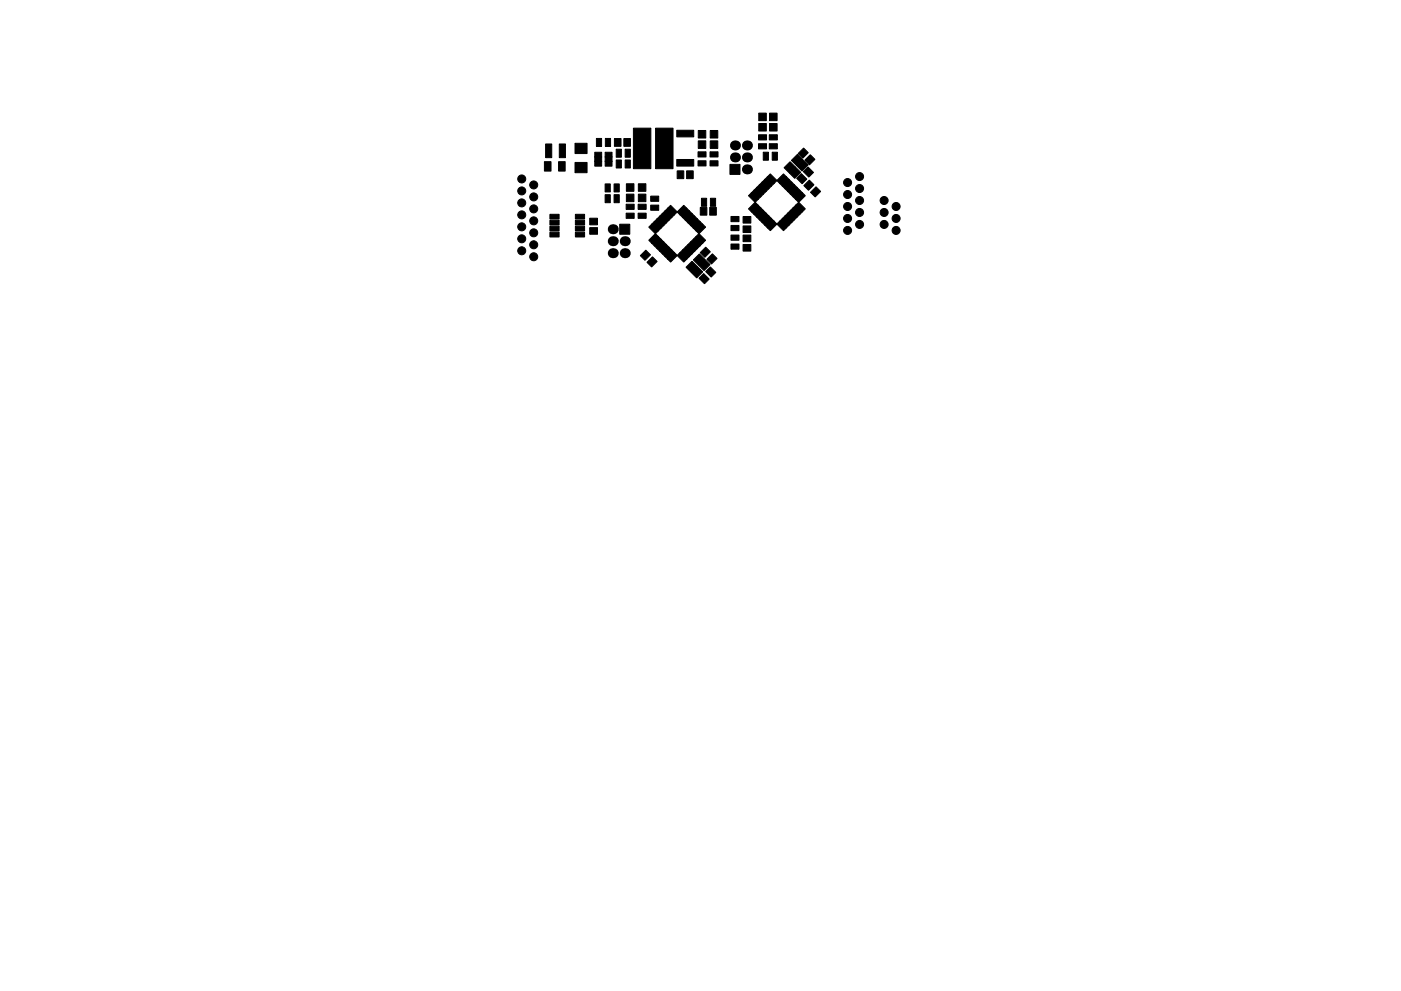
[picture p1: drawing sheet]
<svg xmlns="http://www.w3.org/2000/svg" width="297mm" height="210mm" viewBox="0 0 297 210" stroke-linecap="round" stroke-linejoin="round" font-family="sans-serif">
<g fill="#000" stroke="#000" stroke-width=".21">
<path d="M115.7 30.5h1.3v2.9h-1.3zM115.4 34.3h1.4v2h-1.4zM118.6 30.5h1.3v2.9h-1.3zM118.4 34.3h1.4v2h-1.4zM121.9 34.5h2.6v2.1h-2.6zM121.9 30.4h2.6v2.2h-2.6zM126.1 32.3h1.5v1.1h-1.5zM126.1 33.3h1.5v1h-1.5zM126.1 34.2h1.5v1.1h-1.5zM126.5 29.4h1v1.7h-1zM128.3 34.2h1.5v1.1h-1.5zM128.3 32.3h1.5v1.1h-1.5z"/>
<path d="M128.3 33.3h1.5v1h-1.5zM128.4 29.4h1.1v1.7h-1.1zM130.6 33.9h1.1v1.7h-1.1zM130.6 31.7h1.1v1.7h-1.1zM130.3 29.4h1.4v1.6h-1.4zM132.5 33.9h1.1v1.7h-1.1zM132.5 31.7h1.1v1.7h-1.1zM132.3 29.4h1.4v1.6h-1.4zM134.3 27.2h3.7v8.6h-3.7zM139 27.2h3.7v8.6h-3.7zM143.6 36.3h1.4v1.6h-1.4zM145.6 36.3h1.4v1.6h-1.4z"/>
<path d="M143.5 33.8h3.6v1.4h-3.6zM143.5 27.6h3.6v1.4h-3.6zM148 29.9h1.6v1.6h-1.6zM148 27.7h1.6v1.6h-1.6zM148 34.1h1.7v1.1h-1.7zM148 32.2h1.7v1.1h-1.7zM150.6 29.9h1.6v1.6h-1.6zM150.6 27.7h1.6v1.6h-1.6zM150.5 34.1h1.7v1.1h-1.7zM150.5 32.2h1.7v1.1h-1.7zM154.8 34.9h2.1v2.1h-2.1zM161.1 39.2l1.4 1.4-.7 .6-1.4-1.4z"/>
<path d="M160.8 28.6h1.7v1.1h-1.7zM160.8 30.5h1.7v1.1h-1.7zM161 39.3l.6-.7 1.4 1.4-.6 .7zM161.5 38.7l.7-.7 1.4 1.4-.7 .7zM162.1 38.1l.7-.6 1.4 1.4-.7 .6zM160.9 26.2h1.6v1.6h-1.6zM160.9 24h1.6v1.6h-1.6zM162.7 37.6l.6-.7 1.4 1.4-.6 .7zM161.8 32.3h1.1v1.7h-1.1zM163.1 28.6h1.7v1.1h-1.7zM163.1 30.5h1.7v1.1h-1.7zM163.2 26.2h1.6v1.6h-1.6z"/>
<path d="M163.2 24h1.6v1.6h-1.6zM163.7 32.3h1.1v1.7h-1.1zM164.7 38.3l1.4-1.4 .7 .7-1.4 1.4zM166.7 37.5l.7 .6-1.5 1.4-.6-.6zM165.8 39.4l1.4-1.4 .7 .7-1.4 1.4zM167.5 34.3l1.1 1.1-1.2 1.3-1.2-1.1zM167.8 38.6l.7 .7-1.4 1.4-.7-.7zM167 40.6l1.4-1.4 .6 .6-1.4 1.4zM167.4 36.7l1.2-1.3 1.2 1.2-1.3 1.2zM167.8 34l1.3-1.2 1.1 1.1-1.3 1.3zM168.9 39.7l.7 .7-1.4 1.4-.7-.7zM169.2 32.6l1.2-1.2 1 1-1.2 1.2z"/>
<path d="M168.9 35.2l1.3-1.3 1.1 1.1-1.2 1.3zM169.9 36.8l1.2 1.2-1 1-1.2-1.2zM171.6 38.2l1 1-1.2 1.2-1-1zM171.8 32.8l1 1-1.2 1.2-1-1zM170.3 36.4l1-1 1.2 1.2-1 1zM116.6 45.5h1.9v1h-1.9zM116.6 46.7h1.9v1h-1.9zM116.6 48h1.9v1h-1.9zM116.6 49.3h1.9v1h-1.9zM122 49.3h1.9v1h-1.9zM122 48h1.9v1h-1.9zM122 46.7h1.9v1h-1.9z"/>
<path d="M122 45.5h1.9v1h-1.9zM125 46.3h1.7v1.4h-1.7zM125 48.3h1.7v1.4h-1.7zM128.3 39h1.1v1.7h-1.1zM128.3 41.3h1.1v1.7h-1.1zM130.2 39h1.1v1.7h-1.1zM130.2 41.3h1.1v1.7h-1.1zM132.8 43.3h1.7v1.1h-1.7zM132.8 45.2h1.7v1.1h-1.7zM131.4 47.6h2.1v2.1h-2.1zM132.8 41.2h1.6v1.6h-1.6zM132.8 39h1.6v1.6h-1.6z"/>
<path d="M135.3 43.3h1.7v1.1h-1.7zM135.3 45.2h1.7v1.1h-1.7zM135.3 41.2h1.6v1.6h-1.6zM135.3 39h1.6v1.6h-1.6zM135.8 54.2l1.1-1.1 1 1-1.2 1.1zM138 41.6h1.7v1.1h-1.7zM138 43.5h1.7v1.1h-1.7zM139 49.6l.6 .6-1.4 1.5-.7-.7zM139.5 50.1l.7 .7-1.4 1.4-.7-.7zM137.2 55.7l1.1-1.2 1 1-1.1 1.1zM138.7 52.1l1.4-1.4 .7 .7-1.4 1.4zM137.5 48.2l.7-.7 1.4 1.4-.6 .7z"/>
<path d="M140.7 51.3l.6 .6-1.4 1.4-.7-.6zM138.8 46.9l1.4 1.5-.7 .6-1.4-1.4zM141.2 51.8l.7 .7-1.4 1.4-.7-.7zM138.7 47.1l.7-.7 1.4 1.4-.7 .7zM140.4 53.8l1.4-1.4 .7 .7-1.5 1.4zM139.9 45.8l1.4 1.4-.6 .7-1.5-1.4zM140.9 54.4l1.5-1.4 .6 .6-1.4 1.4zM140.5 45.3l1.4 1.4-.7 .6-1.4-1.4zM141.5 54.9l1.4-1.4 .7 .7-1.4 1.4zM141 44.7l1.5 1.4-.7 .7-1.4-1.4zM140.9 44.8l.7-.7 1.4 1.4-.6 .7zM141.5 44.2l.7-.6 1.4 1.4-.7 .6z"/>
<path d="M145 43.6l.6 .6-1.4 1.4-.6-.6zM144.1 45.5l1.4-1.4 .7 .7-1.4 1.4zM146.1 44.7l.7 .7-1.4 1.4-.7-.7zM143.6 54.2l.6-.7 1.4 1.4-.6 .7zM146.7 45.3l.6 .6-1.4 1.4-.6-.6zM144.8 53l1.4 1.4-.7 .6-1.4-1.4zM147.2 45.8l.7 .7-1.4 1.4-.7-.7zM146.7 55.4l1.2 1.2-1.3 1.2-1.1-1.1zM144.7 53.1l.7-.7 1.4 1.4-.7 .7zM146.4 47.8l1.4-1.4 .7 .7-1.4 1.4zM145.9 51.8l1.4 1.4-.6 .7-1.4-1.4zM147 48.4l1.4-1.5 .6 .7-1.4 1.4z"/>
<path d="M147.9 56.6l1.1 1.1-1.3 1.3-1.1-1.2zM146.5 51.3l1.4 1.4-.7 .6-1.4-1.4zM147.5 48.9l1.4-1.4 .7 .7-1.4 1.4zM147 55.1l1.3-1.2 1.1 1.1-1.3 1.3zM148.5 53.6l1.1-1.2 1 1-1.2 1.2zM148.5 44h1.4v1.6h-1.4zM147.1 50.7l1.4 1.4-.7 .7-1.4-1.4zM147 50.8l.6-.7 1.4 1.4-.6 .7zM149.4 55l1.1 1.1-1.2 1.3-1.2-1.1zM147.5 50.2l.7-.6 1.4 1.4-.7 .7zM148.7 42.1h1.1v1.7h-1.1zM149.9 55l1.1-1.1 1 .9-1.1 1.2z"/>
<path d="M150.5 44h1.4v1.6h-1.4zM149.6 57.6l1-1 1.2 1.2-1 1zM150.6 42.1h1.1v1.7h-1.1zM155 47.8h1.7v1.1h-1.7zM155 45.9h1.7v1.1h-1.7zM155 51.8h1.7v1.1h-1.7zM155 49.9h1.7v1.1h-1.7zM157.5 45.9h1.7v1.4h-1.7zM157.5 47.9h1.7v1.4h-1.7zM157.5 49.9h1.7v1.4h-1.7zM157.5 51.9h1.7v1.4h-1.7zM158.7 41.5l.7-.6 1.4 1.4-.7 .6z"/>
<path d="M159.3 41l.6-.7 1.4 1.4-.6 .7zM160.5 39.7l1.4 1.4-.7 .7-1.4-1.4zM160.1 42.9l.7 .7-1.4 1.4-.7-.7zM159.3 44.9l1.4-1.4 .6 .6-1.4 1.5zM161.2 44l.7 .7-1.4 1.4-.7-.7zM160.4 46l1.4-1.4 .7 .7-1.4 1.4zM162.4 45.2l.6 .6-1.4 1.5-.6-.7zM161.5 47.1l1.4-1.4 .7 .7-1.4 1.4zM163.5 46.3l.7 .7-1.4 1.4-.7-.7zM162.7 48.3l1.4-1.4 .6 .6-1.4 1.4zM164.7 47.5l.7-.6 1.4 1.4-.7 .6zM165.9 46.3l1.5 1.4-.7 .7-1.4-1.4z"/>
<path d="M166.5 45.7l1.4 1.4-.7 .7-1.4-1.4zM167.1 45.2l1.4 1.4-.7 .7-1.4-1.5zM167 45.3l.6-.7 1.4 1.4-.6 .7zM167.5 44.7l.7-.7 1.4 1.4-.7 .7zM168.1 44.1l.7-.6 1.4 1.4-.7 .7zM168.7 43.6l.6-.7 1.4 1.4-.6 .7zM168.1 41.7l1.4-1.4 .7 .7-1.4 1.4zM170.1 40.9l.6 .6-1.4 1.4-.6-.6zM171.8 40.8l1.2-1.2 1 1-1.2 1.2zM149.2 58l1.2 1.2-1 1-1.2-1.2z"/>
<circle cx="110.6" cy="38" r=".85"/>
<circle cx="113.2" cy="39.2" r=".85"/>
<circle cx="179.7" cy="38.7" r=".85"/>
<circle cx="182.2" cy="40" r=".85"/>
<circle cx="182.2" cy="37.5" r=".85"/>
<circle cx="110.6" cy="50.7" r=".85"/>
<circle cx="110.6" cy="45.6" r=".85"/>
<circle cx="110.6" cy="53.2" r=".85"/>
<circle cx="110.6" cy="48.1" r=".85"/>
<circle cx="110.6" cy="40.5" r=".85"/>
<circle cx="110.6" cy="43" r=".85"/>
<circle cx="113.2" cy="46.9" r=".85"/>
<circle cx="113.2" cy="51.9" r=".85"/>
<circle cx="113.2" cy="54.5" r=".85"/>
<circle cx="113.2" cy="49.4" r=".85"/>
<circle cx="113.2" cy="44.3" r=".85"/>
<circle cx="113.2" cy="41.8" r=".85"/>
<circle cx="179.7" cy="46.3" r=".85"/>
<circle cx="179.7" cy="48.9" r=".85"/>
<circle cx="179.7" cy="43.8" r=".85"/>
<circle cx="179.7" cy="41.3" r=".85"/>
<circle cx="182.2" cy="45.1" r=".85"/>
<circle cx="182.2" cy="47.6" r=".85"/>
<circle cx="182.2" cy="42.5" r=".85"/>
<circle cx="187.5" cy="47.6" r=".85"/>
<circle cx="187.5" cy="45.1" r=".85"/>
<circle cx="187.5" cy="42.5" r=".85"/>
<circle cx="190" cy="46.3" r=".85"/>
<circle cx="190" cy="48.9" r=".85"/>
<circle cx="190" cy="43.8" r=".85"/>
</g>
<g fill="#000">
<circle cx="155.8" cy="33.4" r="1.06"/>
<circle cx="155.8" cy="30.9" r="1.06"/>
<circle cx="158.4" cy="35.9" r="1.06"/>
<circle cx="158.4" cy="33.4" r="1.06"/>
<circle cx="158.4" cy="30.9" r="1.06"/>
<circle cx="129.9" cy="48.6" r="1.06"/>
<circle cx="129.9" cy="51.2" r="1.06"/>
<circle cx="129.9" cy="53.7" r="1.06"/>
<circle cx="132.5" cy="53.7" r="1.06"/>
<circle cx="132.5" cy="51.2" r="1.06"/>
</g>
</svg>
